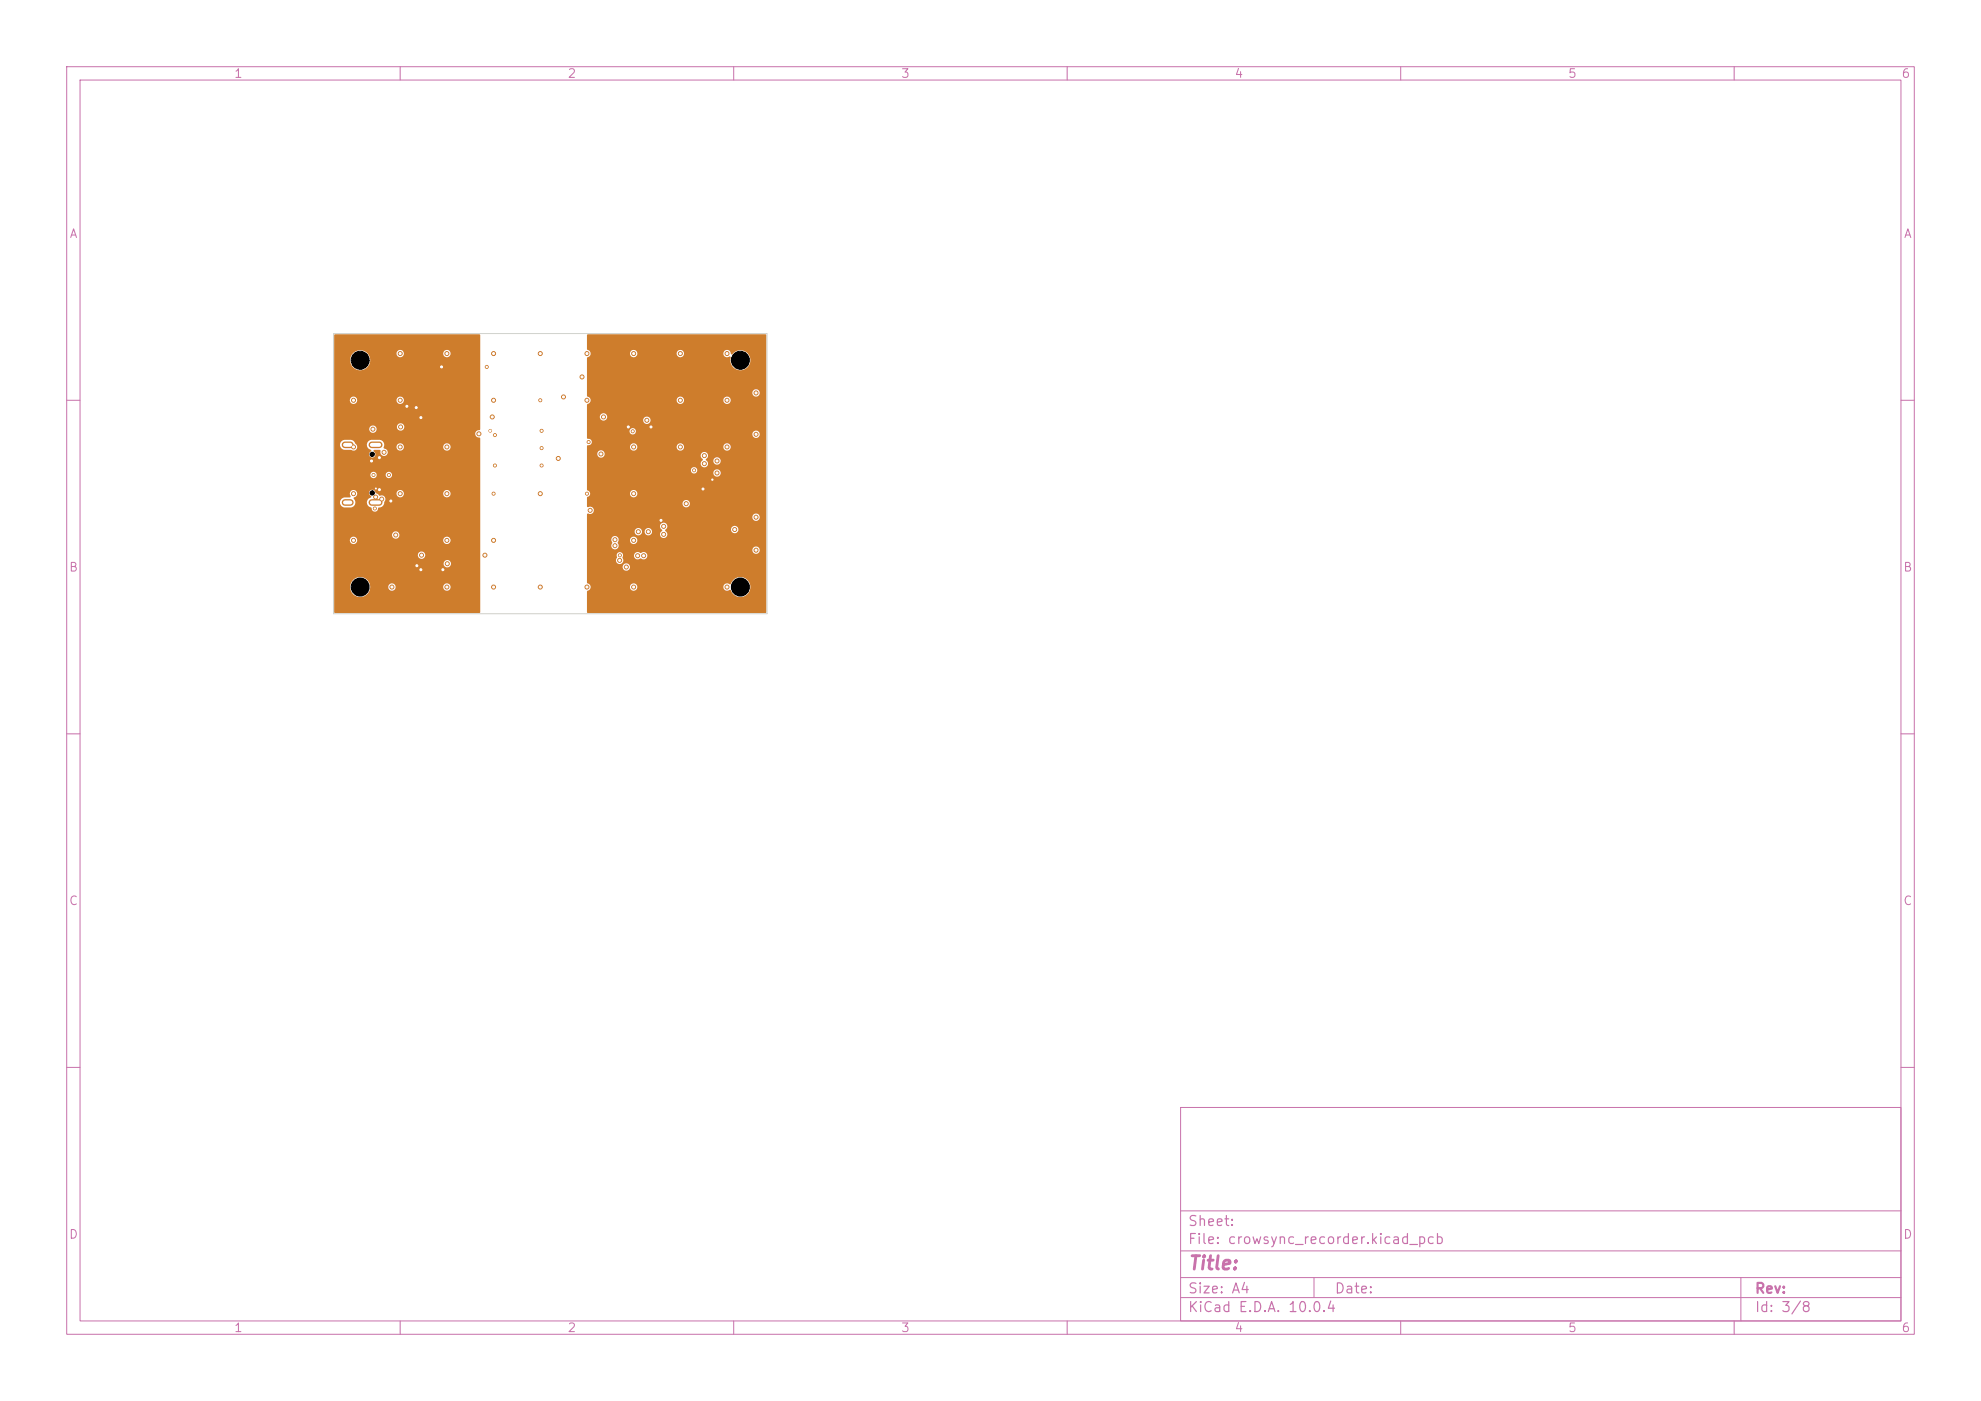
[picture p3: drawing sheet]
<svg xmlns="http://www.w3.org/2000/svg" width="297mm" height="210mm" viewBox="0 0 297 210" stroke-linecap="round" stroke-linejoin="round" font-family="sans-serif">
<defs><g id="words">
<text font-size="2" fill="#c872ab" x="178" y="190.8">Title:</text>
<g font-size="1.5" fill="#c872ab">
<text x="178" y="184.2">Sheet:</text>
<text x="178" y="186.9">File: crowsync_recorder.kicad_pcb</text>
<text x="178" y="197.1">KiCad E.D.A. 10.0.4</text>
<text x="178" y="194.3">Size: A4</text>
<text x="200" y="194.3">Date:</text>
<text x="263" y="194.3">Rev:</text>
<text x="263" y="197.1">Id: 3/8</text>
</g>
<g font-size="1.3" fill="#c872ab">
<text x="35" y="12">1</text>
<text x="85" y="12">2</text>
<text x="135" y="12">3</text>
<text x="185" y="12">4</text>
<text x="235" y="12">5</text>
<text x="285" y="12">6</text>
<text x="10.3" y="36">A</text>
<text x="285.4" y="36">A</text>
<text x="10.3" y="86">B</text>
<text x="285.3" y="86">B</text>
<text x="10.3" y="136">C</text>
<text x="285.3" y="136">C</text>
<text x="10.3" y="186">D</text>
<text x="285.3" y="186">D</text>
<text x="35" y="200">1</text>
<text x="85" y="200">2</text>
<text x="135" y="200">3</text>
<text x="185" y="200">4</text>
<text x="235" y="200">5</text>
<text x="285" y="200">6</text>
</g>
</g></defs>
<g fill="none" stroke="#c872ab" stroke-width=".15">
<path d="M10 10h277v190h-277zM12 12h273v186h-273zM60 10v2M110 10v2M160 10v2M210 10v2M260 10v2M10 60h2M285 60h2M10 110h2M285 110h2M10 160h2"/>
<path d="M177 166h108v32h-108zM285 160h2M60 198v2M110 198v2M160 198v2M177 194.5h108M177 191.5h108M177 187.5h108M177 181.5h108M197 191.5v3M210 198v2M260 198v2"/>
<path d="M261 191.5v6.5"/>
</g>
<path d="M51.7 66.7h.8M51.7 75.3h.8M55.8 66.7h1.1M55.8 75.3h1.1" fill="none" stroke="#ce7d2c" stroke-width="1"/>
<g fill="#ce7d2c" stroke="#ce7d2c" stroke-width=".15">
<circle cx="105.6" cy="68.3" r=".3"/>
<circle cx="105.6" cy="69.5" r=".3"/>
<circle cx="107.5" cy="69.1" r=".3"/>
<circle cx="107.5" cy="70.9" r=".3"/>
<circle cx="90.1" cy="68" r=".3"/>
<circle cx="53" cy="74" r=".3"/>
<circle cx="56.3" cy="74.5" r=".3"/>
<circle cx="102" cy="53" r=".3"/>
<circle cx="95" cy="88" r=".3"/>
<circle cx="53" cy="81" r=".3"/>
<circle cx="88.5" cy="76.5" r=".3"/>
<circle cx="81" cy="53" r=".3"/>
<circle cx="84.5" cy="59.5" r=".3"/>
<circle cx="73" cy="55" r=".22"/>
<circle cx="81" cy="74" r=".3"/>
<circle cx="74" cy="53" r=".3"/>
<circle cx="53" cy="67" r=".3"/>
<circle cx="88" cy="88" r=".3"/>
<circle cx="72.7" cy="83.2" r=".3"/>
<circle cx="83.7" cy="68.7" r=".3"/>
<circle cx="95" cy="53" r=".3"/>
<circle cx="67" cy="67" r=".3"/>
<circle cx="57.2" cy="74.8" r=".3"/>
<circle cx="60.1" cy="64" r=".3"/>
<circle cx="92.9" cy="83.2" r=".22"/>
<circle cx="81" cy="60" r=".22"/>
<circle cx="109" cy="60" r=".3"/>
<circle cx="67" cy="88" r=".3"/>
<circle cx="60" cy="60" r=".3"/>
<circle cx="110.1" cy="79.4" r=".3"/>
<circle cx="56.2" cy="76.2" r=".23"/>
<circle cx="67" cy="53" r=".3"/>
<circle cx="81.2" cy="64.6" r=".23"/>
<circle cx="88" cy="53" r=".3"/>
<circle cx="60" cy="74" r=".3"/>
<circle cx="53" cy="60" r=".3"/>
<circle cx="113.4" cy="82.5" r=".3"/>
<circle cx="81.2" cy="67.2" r=".23"/>
<circle cx="95" cy="74" r=".3"/>
<circle cx="74" cy="60" r=".3"/>
<circle cx="74" cy="74" r=".22"/>
<circle cx="109" cy="88" r=".3"/>
<circle cx="88.2" cy="66.3" r=".23"/>
<circle cx="113.4" cy="77.5" r=".3"/>
<circle cx="74.2" cy="69.8" r=".22"/>
<circle cx="81.2" cy="69.8" r=".22"/>
<circle cx="95" cy="81" r=".3"/>
<circle cx="88" cy="74" r=".22"/>
<circle cx="113.4" cy="65.1" r=".3"/>
<circle cx="58.8" cy="88" r=".3"/>
<circle cx="109" cy="67" r=".3"/>
<circle cx="59.3" cy="80.2" r=".3"/>
<circle cx="88" cy="60" r=".3"/>
<circle cx="113.4" cy="58.9" r=".3"/>
<circle cx="67" cy="81" r=".3"/>
<circle cx="102.9" cy="75.5" r=".3"/>
<circle cx="67.1" cy="84.5" r=".3"/>
<circle cx="102" cy="67" r=".3"/>
<circle cx="94.9" cy="64.6" r=".22"/>
<circle cx="90.5" cy="62.5" r=".3"/>
<circle cx="109" cy="53" r=".3"/>
<circle cx="63.2" cy="83.2" r=".3"/>
<circle cx="97" cy="63" r=".3"/>
<circle cx="95" cy="67" r=".3"/>
<circle cx="71.8" cy="65" r=".3"/>
<circle cx="104.1" cy="70.5" r=".23"/>
<circle cx="102" cy="60" r=".3"/>
<circle cx="74" cy="81" r=".3"/>
<circle cx="67" cy="74" r=".3"/>
<circle cx="60" cy="53" r=".3"/>
<circle cx="57.6" cy="67.8" r=".3"/>
<circle cx="60" cy="67" r=".3"/>
<circle cx="55.9" cy="64.3" r=".3"/>
<circle cx="81" cy="88" r=".3"/>
<circle cx="87.3" cy="56.5" r=".3"/>
<circle cx="74.2" cy="65.2" r=".22"/>
<circle cx="74" cy="88" r=".3"/>
<circle cx="73.8" cy="62.5" r=".3"/>
<circle cx="73.5" cy="64.6" r=".2"/>
<circle cx="92.2" cy="80.9" r=".3"/>
<circle cx="96.5" cy="83.3" r=".3"/>
<circle cx="95.6" cy="83.3" r=".3"/>
<circle cx="92.2" cy="81.8" r=".3"/>
<circle cx="56.9" cy="73.4" r=".3"/>
<circle cx="55.7" cy="69.1" r=".3"/>
<circle cx="56.3" cy="73.2" r=".13"/>
<circle cx="56.9" cy="68.6" r=".3"/>
<circle cx="58.6" cy="75.1" r=".3"/>
<circle cx="62.4" cy="61.1" r=".3"/>
<circle cx="63.1" cy="85.4" r=".3"/>
<circle cx="63.1" cy="62.6" r=".3"/>
<circle cx="66.4" cy="85.4" r=".3"/>
<circle cx="66.2" cy="55" r=".3"/>
<circle cx="62.5" cy="84.8" r=".3"/>
<circle cx="61" cy="60.9" r=".3"/>
<circle cx="105.4" cy="73.3" r=".3"/>
<circle cx="106.8" cy="71.9" r=".22"/>
<circle cx="97.6" cy="64" r=".3"/>
<circle cx="99.1" cy="78" r=".3"/>
<circle cx="94.2" cy="64" r=".3"/>
<circle cx="95.7" cy="79.7" r=".3"/>
<circle cx="97.2" cy="79.7" r=".3"/>
<circle cx="93.9" cy="85" r=".3"/>
<circle cx="92.9" cy="84" r=".3"/>
<circle cx="56" cy="71.2" r=".22"/>
<circle cx="58.3" cy="71.2" r=".22"/>
<circle cx="99.5" cy="80.1" r=".3"/>
<circle cx="99.5" cy="78.9" r=".3"/>
</g>
<g fill="#ce7d2c">
<path d="M50.1 50.2l21.8-.1 .1 14.3a.64 .64 0 0 0-.6 1l.2 .1 .3 .1 .1 .1v26.1l-21.8 .1-.1-4h2.4v.2a1.5 1.5 0 0 0 1.6 1.4 1.5 1.5 0 0 0 1.4-1.6h2.7v.2a.56 .56 0 0 0 .6 .5 .56 .56 0 0 0 .5-.7h7.1v.2a.56 .56 0 0 0 .9 .4 .56 .56 0 0 0 0-1 .56 .56 0 0 0-.9 .4h-7.1v-.1a.56 .56 0 0 0-.6-.4 .56 .56 0 0 0-.5 .5h-2.7a1.51 1.51 0 0 0-1.5-1.4 1.51 1.51 0 0 0-1.5 1.4h-2.4v-3.5h16.4v.2a.56 .56 0 0 0 .9 .4 .56 .56 0 0 0 0-1 .56 .56 0 0 0-.9 .4h-16.4v-1.3h12.5v.2a.56 .56 0 0 0 .9 .4 .56 .56 0 0 0 0-.9 .56 .56 0 0 0-.9 .3h-12.5v-2.2h2.3v.2a.56 .56 0 0 0 .7 .5 .56 .56 0 0 0 .5-.7h12.8v.2a.56 .56 0 0 0 .9 .4 .56 .56 0 0 0 0-1 .56 .56 0 0 0-.9 .4h-12.8l-.1-.1a.56 .56 0 0 0-.6-.4 .56 .56 0 0 0-.5 .5h-2.3v-.8h8.7v.2a.56 .56 0 0 0 .8 .4 .56 .56 0 0 0 0-1 .56 .56 0 0 0-.8 .4h-8.7v-4.9h.9l.1 .5 .4 .3h1.2a.75 .75 0 0 0 .6-.8h1.7l.1 .5 .3 .3a.45 .45 0 0 1 .4 .5 .54 .54 0 0 0 .6 .1 .54 .54 0 0 0 .3-.5 .9 .9 0 0 0 1-1 .6 .6 0 0 0-.1-.7 .6 .6 0 0 0-.7-.1l-.6-.4h3.1v.2a.56 .56 0 0 0 .7 .5 .56 .56 0 0 0 .5-.7h5.8v.2a.56 .56 0 0 0 .9 .4 .56 .56 0 0 0 0-1 .56 .56 0 0 0-.9 .4h-5.8l-.1-.1a.56 .56 0 0 0-.6-.4 .56 .56 0 0 0-.5 .5h-3.1a.5 .5 0 0 0-.8-.4 .5 .5 0 0 0 .2 .9l-.1 .2-.4 .2-.2 .4h-1.7l-.1-.2a.27 .27 0 0 1-.2-.4 .27 .27 0 0 1 .3-.2 .57 .57 0 0 0 .1-.8 .57 .57 0 0 0-.8 0 .57 .57 0 0 0 0 .8l-.2 .2-1 .1-.3 .3-.1 .2h-.9v-4.1h5.4a.48 .48 0 0 0 .5 .6 .48 .48 0 0 0 .5-.6h1.3v.2a.48 .48 0 0 0 .8 .3 .48 .48 0 0 0 0-.8 .48 .48 0 0 0-.8 .3h-1.3l-.1-.1a.48 .48 0 0 0-.5-.3 .48 .48 0 0 0-.4 .4h-5.4v-4.5h.9l.1 .4 .4 .4 1.2 .1a.55 .55 0 0 0 .7-.1 .55 .55 0 0 0 0-.8h1.6l.1 .4 .5 .4v.2a.49 .49 0 0 0-.2 .8 .49 .49 0 0 0 .8 0 .49 .49 0 0 0-.2-.7l.1-.3h.8l.2 .2a.56 .56 0 0 0 .3 .7 .56 .56 0 0 0 .7-.4 .56 .56 0 0 0-.5-.7l-.1-.1 .1-.2h1.8a.56 .56 0 0 0 .6 .7 .56 .56 0 0 0 .6-.7h5.8v.2a.55 .55 0 0 0 .9 .4 .55 .55 0 0 0 0-1 .55 .55 0 0 0-.9 .4h-5.8l-.1-.1a.56 .56 0 0 0-.6-.4 .56 .56 0 0 0-.5 .5h-1.8a.75 .75 0 0 0-.7-1l-1.4 .1-.3 .2-.2 .4h-1.6l-.3-.4-.4-.2-1-.1-.5 .2-.2 .5h-.9v-2.3h5.3a.55 .55 0 0 0 .7 .6 .55 .55 0 0 0 .2-1h3.2v.2a.56 .56 0 0 0 .9 .4 .56 .56 0 0 0 0-1 .56 .56 0 0 0-.9 .4h-3.3a.56 .56 0 0 0-.8 .4h-5.3v-4.4h2.3v.2a.56 .56 0 0 0 .7 .5 .56 .56 0 0 0 .5-.7h5.8v.2a.56 .56 0 0 0 .9 .4 .56 .56 0 0 0 0-1 .56 .56 0 0 0-.9 .4h-5.8l-.1-.1a.56 .56 0 0 0-.6-.4 .56 .56 0 0 0-.5 .5h-2.3v-6h2.4v.2a1.5 1.5 0 0 0 2.1 1.3 1.5 1.5 0 0 0 .4-2.5h4.4v.2a.56 .56 0 0 0 .7 .5 .56 .56 0 0 0 .5-.7h5.8v.2a.56 .56 0 0 0 .9 .4 .56 .56 0 0 0 0-1 .56 .56 0 0 0-.9 .4h-5.8l-.1-.1a.56 .56 0 0 0-.6-.4 .56 .56 0 0 0-.5 .5h-4.4a1.51 1.51 0 0 0-2.5 1h-2.4z"/>
<path d="M88 50.2h26.9v41.6l-.1 .1h-26.7l-.1-.1v-3.2a.68 .68 0 0 0 .6-.7h5.8v.2a.56 .56 0 0 0 .7 .5 .56 .56 0 0 0 .5-.7h12.8v.2a.56 .56 0 0 0 .9 .3h.2a1.51 1.51 0 0 0 2.4 .8 1.51 1.51 0 0 0 0-2.4 1.51 1.51 0 0 0-2.4 .8h-.1a.57 .57 0 0 0-1 .3h-12.8l-.1-.1a.56 .56 0 0 0-.6-.4 .56 .56 0 0 0-.5 .5h-5.8l-.2-.2-.4-.3v-2.5h5.3a.56 .56 0 0 0 .8 .6 .56 .56 0 0 0 .2-.9 .56 .56 0 0 0-.9 .2l-.1 .1h-5.3v-1h4.3a.56 .56 0 0 0 .7 .6 .56 .56 0 0 0 .3-.8l.1-.5h1.6v.2a.63 .63 0 0 0 1.1 .3 .56 .56 0 0 0 .8 0 .56 .56 0 0 0 0-.8 .56 .56 0 0 0-.8 0 .64 .64 0 0 0-1.1 .3h-1.6a.49 .49 0 0 0-.7-.4 .49 .49 0 0 0-.2 .7l-.2 .4h-4.3v-1.5h24.8a.56 .56 0 0 0 .7 .6 .56 .56 0 0 0 .3-.9 .56 .56 0 0 0-1 .2v.1h-24.8v-1.6h3.6l.1 .3a.42 .42 0 0 1-.1 .6 .58 .58 0 0 0 .9 .6 .58 .58 0 0 0 .1-1l.2-.4h1.6a.56 .56 0 0 0 .8 .6 .56 .56 0 0 0 .2-.9 .56 .56 0 0 0-.9 .2l-.1 .1h-1.6a.55 .55 0 0 0-.6-.6 .55 .55 0 0 0-.6 .5h-3.6v-1.2h7.1v.2a.56 .56 0 0 0 .7 .5 .56 .56 0 0 0 .5-.7h.3v.2a.56 .56 0 0 0 .9 .4 .56 .56 0 0 0 0-1 .56 .56 0 0 0-.9 .4h-.3l-.1-.1a.56 .56 0 0 0-.6-.4 .56 .56 0 0 0-.5 .5h-7.1v-.8h10.9l.2 .4a.26 .26 0 0 1 .2 .3 .26 .26 0 0 1-.2 .3 .56 .56 0 0 0 .1 .8 .56 .56 0 0 0 .8-.3 .56 .56 0 0 0-.3-.7l.2-.3h9.7v.2a.56 .56 0 0 0 .8 .3 .56 .56 0 0 0 0-.9 .56 .56 0 0 0-.8 .4h-9.7v-.1a.56 .56 0 0 0-.2-.8 .56 .56 0 0 0-.8 .4h-10.9v-1.3h24.8v.1a.56 .56 0 0 0 .8 .4 .56 .56 0 0 0 0-.9 .56 .56 0 0 0-.8 .4h-24.8l.1-.5a.58 .58 0 0 0 .8-.2 .58 .58 0 0 0-.3-.9l-.5 .1-.1-.6h14.3v.2a.56 .56 0 0 0 .9 .4 .56 .56 0 0 0 0-1 .56 .56 0 0 0-.9 .4h-14.3l.1-.9a.48 .48 0 0 0 .4-.6h5.9v.2a.56 .56 0 0 0 .9 .4 .56 .56 0 0 0 0-1 .56 .56 0 0 0-.9 .4h-5.9l-.1-.2-.4-.3v-3h15.6v.2a.48 .48 0 0 0 .3 .4 .48 .48 0 0 0 .5-.2h2.5v.2a.56 .56 0 0 0 .9 .4 .56 .56 0 0 0 0-1 .56 .56 0 0 0-.9 .4h-2.5a.48 .48 0 0 0-.2-.7 .48 .48 0 0 0-.6 .3h-15.6v-2.4h1.5v.1a.55 .55 0 0 0 .5 .5 .55 .55 0 0 0 .6-.4h14.4l.2 .4a.26 .26 0 0 1 .2 .3 .26 .26 0 0 1-.2 .3 .55 .55 0 0 0 .1 .8 .55 .55 0 0 0 .8-.2 .55 .55 0 0 0-.2-.8h1v.2a.56 .56 0 0 0 .9 .4 .56 .56 0 0 0 0-1 .56 .56 0 0 0-.9 .4h-1l-.1-.1a.56 .56 0 0 0 .2-1 .56 .56 0 0 0-1 .3h-14.4l.1-.1a.56 .56 0 0 0-.5-.6 .56 .56 0 0 0-.7 .5h-1.5v-1.1h6.4v.2a.56 .56 0 0 0 .7 .5 .56 .56 0 0 0 .5-.7h5.8v.2a.56 .56 0 0 0 .7 .5 .56 .56 0 0 0 .5-.7h5.8v.2a.56 .56 0 0 0 .9 .4 .56 .56 0 0 0 0-1 .56 .56 0 0 0-.9 .4h-5.8l-.1-.1a.56 .56 0 0 0-.6-.4 .56 .56 0 0 0-.5 .5h-5.8l-.1-.1a.56 .56 0 0 0-.6-.4 .56 .56 0 0 0-.5 .5h-6.4l.1-.1a.5 .5 0 0 0 .6-.5 .5 .5 0 0 0-.5-.5l-.2-.1v-1.1h6.4v.1a.48 .48 0 0 0 .8 .3h17.6v.2a.56 .56 0 0 0 .8 .4 .56 .56 0 0 0 0-1 .56 .56 0 0 0-.8 .4h-17.6v-.1a.48 .48 0 0 0-.2-.7 .48 .48 0 0 0-.6 .4h-6.4v-2.2h1.9v.2a.55 .55 0 0 0 .9 .3h5.6v.2a.56 .56 0 0 0 .9 .4 .56 .56 0 0 0 0-1 .56 .56 0 0 0-.9 .4h-5.6l.1-.1a.56 .56 0 0 0-.2-.8 .56 .56 0 0 0-.8 .4h-1.9v-1.7l.4-.4 .2-.4h12.8a.56 .56 0 0 0 .6 .7 .56 .56 0 0 0 .6-.7h5.8v.2a.56 .56 0 0 0 .9 .4 .56 .56 0 0 0 0-1 .56 .56 0 0 0-.9 .4h-5.8l-.1-.1a.56 .56 0 0 0-.6-.4 .56 .56 0 0 0-.5 .5h-12.8l-.2-.2-.4-.3v-.6h24.8a.56 .56 0 0 0 .7 .6 .56 .56 0 0 0 .3-.9 .56 .56 0 0 0-1 .2v.1h-24.8v-5.1l.1-.2a.55 .55 0 0 0 .5-.6h5.8v.2a.56 .56 0 0 0 .7 .5 .56 .56 0 0 0 .5-.7h5.8v.2a.56 .56 0 0 0 .7 .5 .56 .56 0 0 0 .5-.7h5.8v.2a.66 .66 0 0 0 1.1 .3l.1 .2a1.51 1.51 0 0 0 1.6 1.9 1.51 1.51 0 0 0 1.1-2.3 1.51 1.51 0 0 0-2.5-.1l-.2-.1a.55 .55 0 0 0-.6-.6 .55 .55 0 0 0-.6 .5h-5.8l-.1-.1a.56 .56 0 0 0-.6-.4 .56 .56 0 0 0-.5 .5h-5.8l-.1-.1a.56 .56 0 0 0-.6-.4 .56 .56 0 0 0-.5 .5h-5.8l-.2-.2-.4-.3z"/>
</g>
<path d="M50 50h65v42h-65z" fill="none" stroke="#d0d2cd" stroke-width=".15"/>
<g fill="#fff" stroke="#fff" stroke-width=".15">
<circle cx="105.6" cy="68.3" r=".15"/>
<circle cx="105.6" cy="69.5" r=".15"/>
<circle cx="107.5" cy="69.1" r=".15"/>
<circle cx="107.5" cy="70.9" r=".15"/>
<circle cx="90.1" cy="68" r=".15"/>
<circle cx="53" cy="74" r=".15"/>
<circle cx="56.3" cy="74.5" r=".15"/>
<circle cx="102" cy="53" r=".15"/>
<circle cx="95" cy="88" r=".15"/>
<circle cx="53" cy="81" r=".15"/>
<circle cx="88.5" cy="76.5" r=".15"/>
<circle cx="81" cy="53" r=".15"/>
<circle cx="84.5" cy="59.5" r=".15"/>
<circle cx="73" cy="55" r=".1"/>
<circle cx="81" cy="74" r=".15"/>
<circle cx="74" cy="53" r=".15"/>
<circle cx="53" cy="67" r=".15"/>
<circle cx="88" cy="88" r=".15"/>
<circle cx="72.7" cy="83.2" r=".15"/>
<circle cx="83.7" cy="68.7" r=".15"/>
<circle cx="95" cy="53" r=".15"/>
<circle cx="67" cy="67" r=".15"/>
<circle cx="57.2" cy="74.8" r=".15"/>
<circle cx="60.1" cy="64" r=".15"/>
<circle cx="92.9" cy="83.2" r=".1"/>
<circle cx="81" cy="60" r=".1"/>
<circle cx="109" cy="60" r=".15"/>
<circle cx="67" cy="88" r=".15"/>
<circle cx="60" cy="60" r=".15"/>
<circle cx="110.2" cy="79.4" r=".15"/>
<circle cx="56.2" cy="76.2" r=".1"/>
<circle cx="67" cy="53" r=".15"/>
<circle cx="81.2" cy="64.6" r=".1"/>
<circle cx="88" cy="53" r=".15"/>
<circle cx="60" cy="74" r=".15"/>
<circle cx="53" cy="60" r=".15"/>
<circle cx="113.3" cy="82.5" r=".15"/>
<circle cx="81.2" cy="67.2" r=".1"/>
<circle cx="95" cy="74" r=".15"/>
<circle cx="74" cy="60" r=".15"/>
<circle cx="74" cy="74" r=".1"/>
<circle cx="109" cy="88" r=".15"/>
<circle cx="88.2" cy="66.3" r=".1"/>
<circle cx="113.3" cy="77.5" r=".15"/>
<circle cx="74.2" cy="69.8" r=".1"/>
<circle cx="81.2" cy="69.8" r=".1"/>
<circle cx="95" cy="81" r=".15"/>
<circle cx="88" cy="74" r=".1"/>
<circle cx="113.3" cy="65.1" r=".15"/>
<circle cx="58.8" cy="88" r=".15"/>
<circle cx="109" cy="67" r=".15"/>
<circle cx="59.3" cy="80.2" r=".15"/>
<circle cx="88" cy="60" r=".15"/>
<circle cx="113.3" cy="58.9" r=".15"/>
<circle cx="67" cy="81" r=".15"/>
<circle cx="102.9" cy="75.5" r=".15"/>
<circle cx="67.1" cy="84.5" r=".15"/>
<circle cx="102" cy="67" r=".15"/>
<circle cx="94.9" cy="64.7" r=".1"/>
<circle cx="90.5" cy="62.5" r=".15"/>
<circle cx="109" cy="53" r=".15"/>
<circle cx="63.2" cy="83.2" r=".15"/>
<circle cx="97" cy="63" r=".15"/>
<circle cx="95" cy="67" r=".15"/>
<circle cx="71.8" cy="65" r=".15"/>
<circle cx="104.1" cy="70.5" r=".1"/>
<circle cx="102" cy="60" r=".15"/>
<circle cx="74" cy="81" r=".15"/>
<circle cx="67" cy="74" r=".15"/>
<circle cx="60" cy="53" r=".15"/>
<circle cx="57.6" cy="67.8" r=".15"/>
<circle cx="60" cy="67" r=".15"/>
<circle cx="55.9" cy="64.3" r=".15"/>
<circle cx="81" cy="88" r=".15"/>
<circle cx="87.3" cy="56.5" r=".15"/>
<circle cx="74.2" cy="65.2" r=".1"/>
<circle cx="74" cy="88" r=".15"/>
<circle cx="73.8" cy="62.5" r=".15"/>
<circle cx="73.5" cy="64.6" r=".12"/>
<circle cx="92.2" cy="80.9" r=".15"/>
<circle cx="96.5" cy="83.3" r=".15"/>
<circle cx="95.6" cy="83.3" r=".15"/>
<circle cx="92.2" cy="81.8" r=".15"/>
<circle cx="56.9" cy="73.4" r=".15"/>
<circle cx="55.7" cy="69.1" r=".15"/>
<circle cx="56.3" cy="73.2" r=".08"/>
<circle cx="56.9" cy="68.6" r=".15"/>
<circle cx="58.6" cy="75.1" r=".15"/>
<circle cx="62.4" cy="61.1" r=".15"/>
<circle cx="63.1" cy="85.4" r=".15"/>
<circle cx="63.1" cy="62.6" r=".15"/>
<circle cx="66.4" cy="85.4" r=".15"/>
<circle cx="66.2" cy="55" r=".15"/>
<circle cx="62.5" cy="84.8" r=".15"/>
<circle cx="61" cy="60.9" r=".15"/>
<circle cx="105.4" cy="73.3" r=".15"/>
<circle cx="106.8" cy="71.9" r=".1"/>
<circle cx="97.6" cy="64" r=".15"/>
<circle cx="99.1" cy="78" r=".15"/>
<circle cx="94.2" cy="64" r=".15"/>
<circle cx="95.7" cy="79.7" r=".15"/>
<circle cx="97.2" cy="79.7" r=".15"/>
<circle cx="93.9" cy="85" r=".15"/>
<circle cx="92.9" cy="84" r=".15"/>
<circle cx="56" cy="71.2" r=".1"/>
<circle cx="58.3" cy="71.2" r=".1"/>
<circle cx="99.5" cy="80.1" r=".15"/>
<circle cx="99.5" cy="78.9" r=".15"/>
</g>
<g fill="#000" stroke="#000" stroke-width=".15">
<circle cx="54" cy="54" r="1.35"/>
<circle cx="111" cy="54" r="1.35"/>
<circle cx="55.8" cy="68.1" r=".33"/>
<circle cx="55.8" cy="73.9" r=".33"/>
<circle cx="54" cy="88" r="1.35"/>
<circle cx="111" cy="88" r="1.35"/>
</g>
<path d="M51.7 66.7h.8M51.7 75.3h.8M55.8 66.7h1.1M55.8 75.3h1.1" fill="none" stroke="#fff" stroke-width=".6"/>
<use href="#words"/>
</svg>
